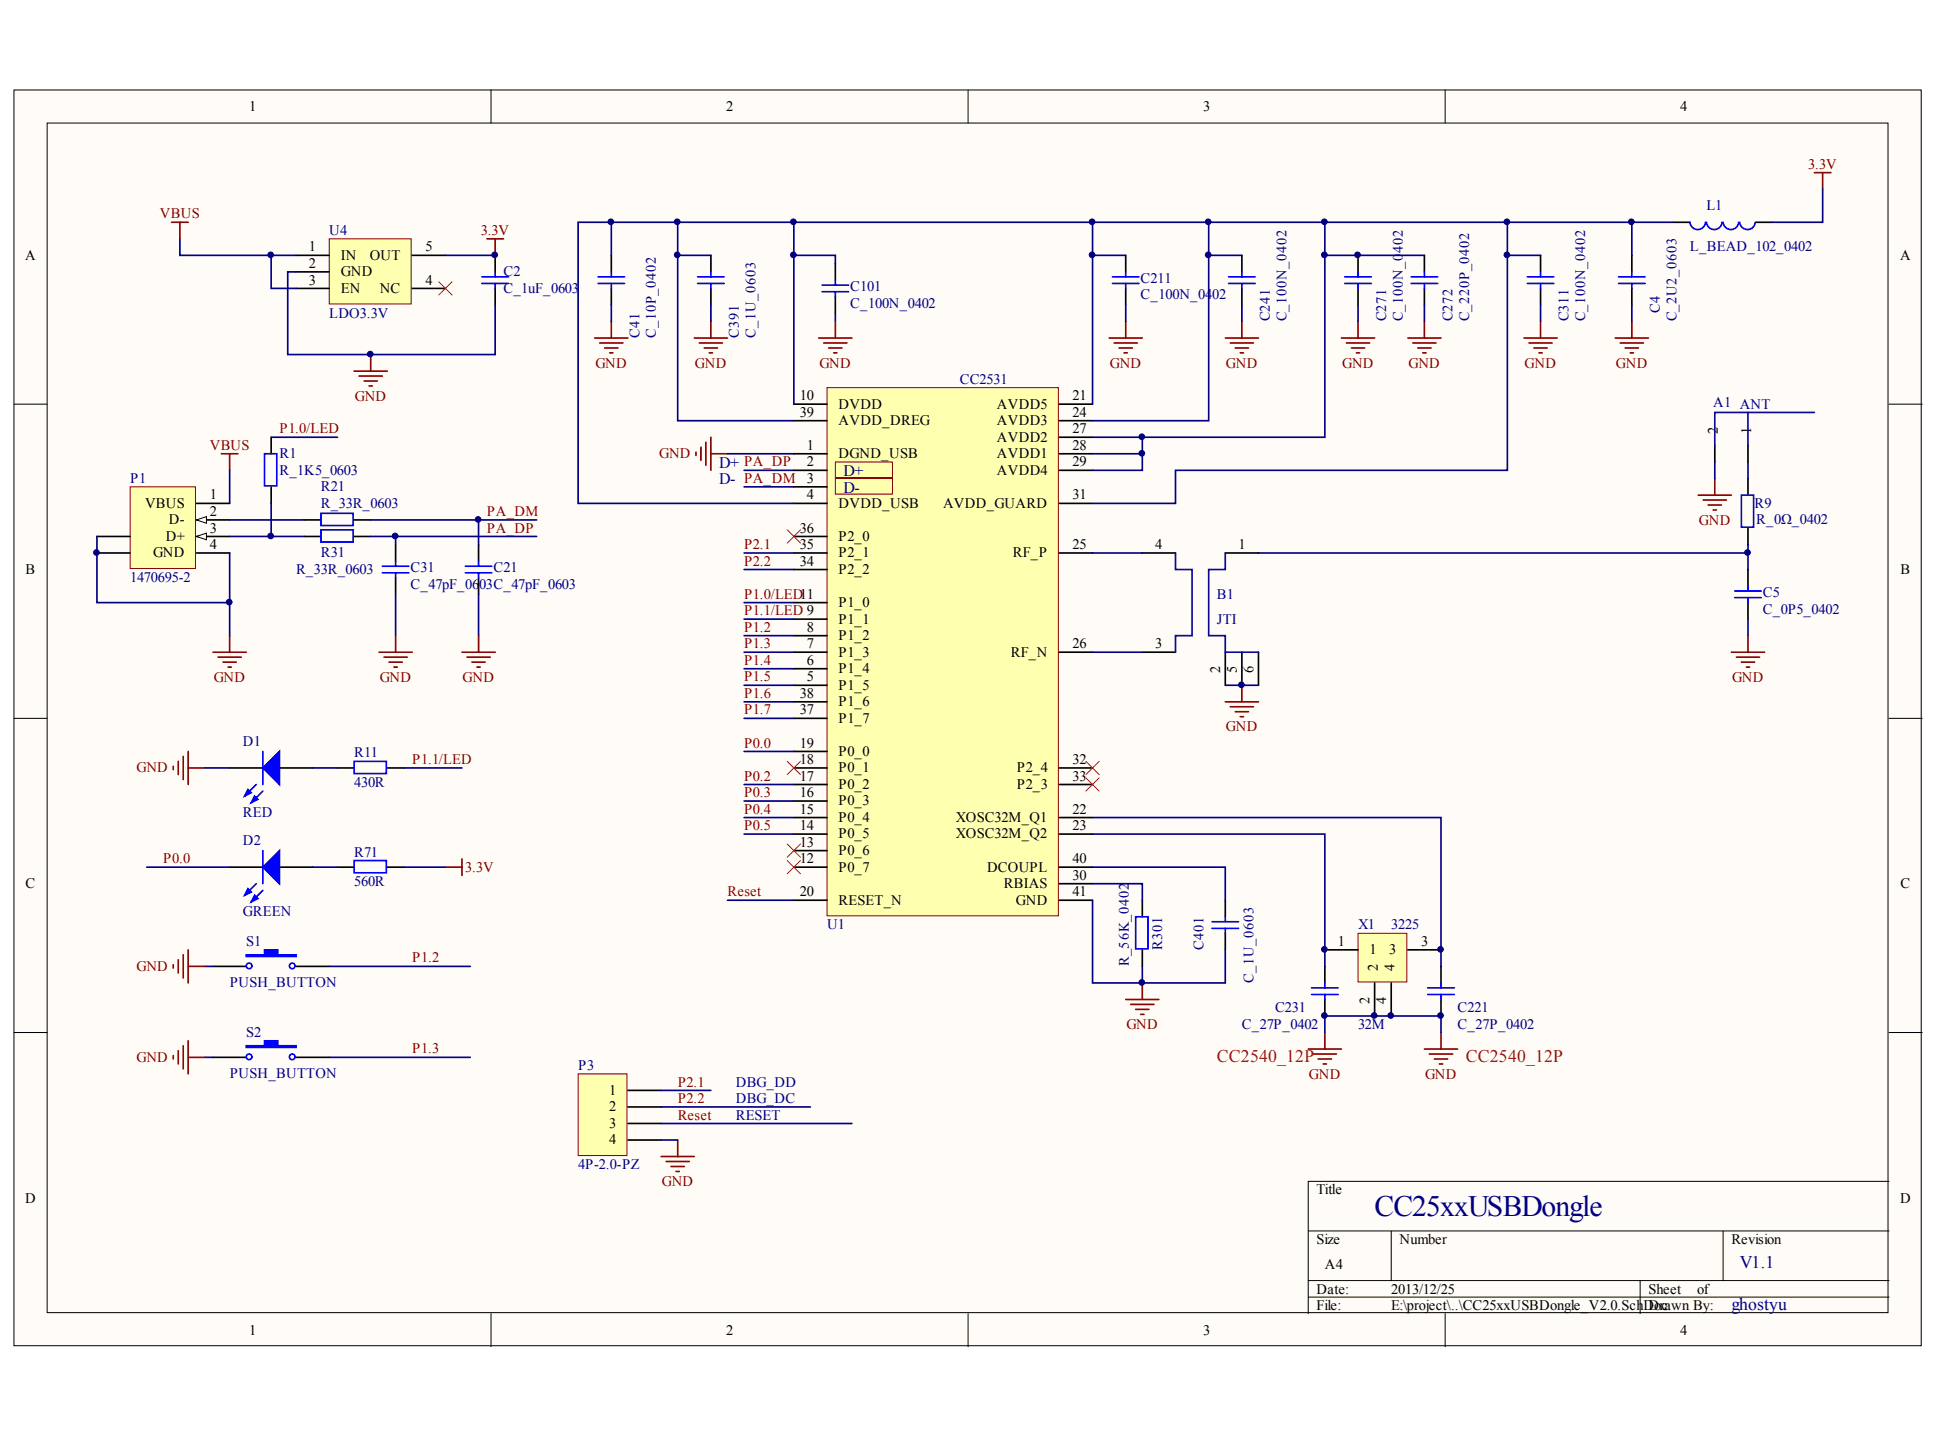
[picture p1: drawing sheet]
<svg xmlns="http://www.w3.org/2000/svg" width="274mm" height="204mm" viewBox="0 0 274 204" stroke-linecap="round" stroke-linejoin="round" font-family="sans-serif">
<defs><g id="words">
<text font-size="4.2" fill="#000080" x="194" y="171.6">CC25xxUSBDongle</text>
<g font-size="2.5" fill="#f00">
<text x="171.7" y="149.8">CC2540_12P</text>
<text x="206.9" y="149.8">CC2540_12P</text>
</g>
<g font-size="2.5" fill="#000080">
<text x="245.5" y="179">V1.1</text>
<text x="244.3" y="184.8">ghostyu</text>
</g>
<g font-size="2.3" fill="#000080">
<text x="101.5" y="66">D+ PA_DP</text>
<text x="101.5" y="68.3">D- PA_DM</text>
</g>
<g font-size="2.1">
<text x="35.1" y="15.7">1</text>
<text x="102.5" y="15.7">2</text>
<text x="169.8" y="15.7">3</text>
<text x="237.1" y="15.7">4</text>
<text x="43.6" y="35.5">1</text>
<text x="60" y="35.5">5</text>
<text x="3.5" y="36.7">A</text>
<text x="43.6" y="37.8">2</text>
<text x="43.6" y="40.1">3</text>
<text x="48.1" y="36.6">IN</text>
<text x="48.1" y="39">GND</text>
<text x="48.1" y="41.3">EN</text>
<text x="52.2" y="36.6">OUT</text>
<text x="53.6" y="41.3">NC</text>
<text x="60" y="40.1">4</text>
<text x="268.1" y="36.7">A</text>
<text x="112.9" y="56.5">10</text>
<text x="112.9" y="58.8">39</text>
<text x="118.3" y="57.6">DVDD</text>
<text x="118.3" y="60">AVDD_DREG</text>
<text x="140.7" y="57.6">AVDD5</text>
<text x="140.7" y="60">AVDD3</text>
<text x="151.4" y="56.5">21</text>
<text x="151.4" y="58.8">24</text>
<text x="113.8" y="63.5">1</text>
<text x="113.8" y="65.8">2</text>
<text x="118.3" y="64.6">DGND_USB</text>
<text x="140.7" y="62.3">AVDD2</text>
<text x="140.7" y="64.6">AVDD1</text>
<text x="151.4" y="61.1">27</text>
<text x="151.4" y="63.5">28</text>
<text x="151.4" y="65.8">29</text>
<text x="20.5" y="71.6">VBUS</text>
<text x="29.6" y="70.5">1</text>
<text x="113.8" y="68.1">3</text>
<text x="113.8" y="70.5">4</text>
<text x="118.3" y="67">UDS+B_M</text>
<text x="118.3" y="69.3">UDS-B_P</text>
<text x="118.3" y="71.6">DVDD_USB</text>
<text x="133.1" y="71.6">AVDD_GUARD</text>
<text x="140.7" y="67">AVDD4</text>
<text x="151.4" y="70.5">31</text>
<text x="23.4" y="76.3">D+</text>
<text x="23.8" y="74">D-</text>
<text x="29.6" y="72.8">2</text>
<text x="29.6" y="75.1">3</text>
<text x="29.6" y="77.5">4</text>
<text x="112.9" y="75.1">36</text>
<text x="112.9" y="77.5">35</text>
<text x="118.3" y="76.3">P2_0</text>
<text x="151.4" y="77.5">25</text>
<text x="163" y="77.5">4</text>
<text x="174.8" y="77.5">1</text>
<text x="3.6" y="81">B</text>
<text x="21.6" y="78.6">GND</text>
<text x="112.9" y="79.8">34</text>
<text x="118.3" y="78.6">P2_1</text>
<text x="118.3" y="81">P2_2</text>
<text x="142.9" y="78.6">RF_P</text>
<text x="268.2" y="81">B</text>
<text x="113.8" y="89.1">8</text>
<text x="118.3" y="85.6">P1_0</text>
<text x="118.3" y="88">P1_1</text>
<text x="113.8" y="91.5">7</text>
<text x="113.8" y="93.8">6</text>
<text x="118.3" y="90.3">P1_2</text>
<text x="118.3" y="92.6">P1_3</text>
<text x="118.3" y="95">P1_4</text>
<text x="142.6" y="92.6">RF_N</text>
<text x="151.4" y="91.5">26</text>
<text x="163" y="91.5">3</text>
<text x="112.9" y="98.5">38</text>
<text x="112.9" y="100.8">37</text>
<text x="113.8" y="96.1">5</text>
<text x="118.3" y="97.3">P1_5</text>
<text x="118.3" y="99.7">P1_6</text>
<text x="118.3" y="102">P1_7</text>
<text x="112.9" y="105.5">19</text>
<text x="112.9" y="107.8">18</text>
<text x="118.3" y="106.7">P0_0</text>
<text x="151.4" y="107.8">32</text>
<text x="112.9" y="110.2">17</text>
<text x="112.9" y="112.5">16</text>
<text x="118.3" y="109">P0_1</text>
<text x="118.3" y="111.3">P0_2</text>
<text x="118.3" y="113.7">P0_3</text>
<text x="143.5" y="111.3">P2_3</text>
<text x="143.5" y="109">P2_4</text>
<text x="151.4" y="110.2">33</text>
<text x="112.9" y="114.8">15</text>
<text x="112.9" y="117.2">14</text>
<text x="112.9" y="119.5">13</text>
<text x="118.3" y="116">P0_4</text>
<text x="118.3" y="118.3">P0_5</text>
<text x="134.9" y="118.3">XOSC32M_Q2</text>
<text x="134.9" y="116">XOSC32M_Q1</text>
<text x="151.4" y="117.2">23</text>
<text x="151.4" y="114.8">22</text>
<text x="3.6" y="125.4">C</text>
<text x="112.9" y="121.8">12</text>
<text x="118.3" y="120.7">P0_6</text>
<text x="118.3" y="123">P0_7</text>
<text x="139.3" y="123">DCOUPL</text>
<text x="141.7" y="125.3">RBIAS</text>
<text x="151.4" y="124.2">30</text>
<text x="151.4" y="121.8">40</text>
<text x="268.2" y="125.4">C</text>
<text x="112.9" y="126.5">20</text>
<text x="118.3" y="127.7">RESET_N</text>
<text x="143.4" y="127.7">GND</text>
<text x="151.4" y="126.5">41</text>
<text x="188.8" y="133.5">1</text>
<text x="193.3" y="134.7">1</text>
<text x="196" y="134.7">3</text>
<text x="200.5" y="133.5">3</text>
<text x="86" y="154.5">1</text>
<text x="86" y="156.8">2</text>
<text x="86" y="159.2">3</text>
<text x="86" y="161.5">4</text>
<text x="3.5" y="169.7">D</text>
<text x="185.8" y="168.5">Title</text>
<text x="268.1" y="169.7">D</text>
<text x="185.8" y="175.5">Size</text>
<text x="187" y="179">A4</text>
<text x="197.5" y="175.5">Number</text>
<text x="244.3" y="175.5">Revision</text>
<text x="185.8" y="182.5">Date:</text>
<text x="185.8" y="184.9">File:</text>
<text x="196.3" y="182.5">2013/12/25</text>
<text x="196.3" y="184.9">E:\project\..\CC25xxUSBDongle_V2.0.Sch</text>
<text x="231.9" y="184.9">DDorawn By:</text>
<text x="232.6" y="182.5">Sheet</text>
<text x="234.4" y="184.9">c</text>
<text x="239.5" y="182.5">of</text>
<text x="35.1" y="188.3">1</text>
<text x="102.5" y="188.3">2</text>
<text x="169.8" y="188.3">3</text>
<text x="237.1" y="188.3">4</text>
</g>
<g font-size="2.1" fill="#800000">
<text x="255.2" y="23.8">3.3V</text>
<text x="22.6" y="30.8">VBUS</text>
<text x="67.8" y="33.1">3.3V</text>
<text x="84" y="51.9">GND</text>
<text x="98.1" y="51.9">GND</text>
<text x="115.6" y="51.9">GND</text>
<text x="156.6" y="51.9">GND</text>
<text x="173" y="51.9">GND</text>
<text x="189.4" y="51.9">GND</text>
<text x="198.8" y="51.9">GND</text>
<text x="215.1" y="51.9">GND</text>
<text x="228" y="51.9">GND</text>
<text x="50.1" y="56.5">GND</text>
<text x="29.6" y="63.5">VBUS</text>
<text x="39.4" y="61.1">P1.0/LED</text>
<text x="93" y="64.6">GND</text>
<text x="68.7" y="72.8">PA_DM</text>
<text x="68.7" y="75.1">PA_DP</text>
<text x="105" y="77.5">P2.1</text>
<text x="239.7" y="74">GND</text>
<text x="105" y="79.8">P2.2</text>
<text x="105" y="84.5">P1.0/LED11</text>
<text x="105" y="86.8">P1.1/LED 9</text>
<text x="105" y="89.1">P1.2</text>
<text x="105" y="91.5">P1.3</text>
<text x="105" y="93.8">P1.4</text>
<text x="30.2" y="96.2">GND</text>
<text x="53.6" y="96.2">GND</text>
<text x="65.3" y="96.2">GND</text>
<text x="105" y="96.1">P1.5</text>
<text x="105" y="98.5">P1.6</text>
<text x="105" y="100.8">P1.7</text>
<text x="244.4" y="96.2">GND</text>
<text x="58.2" y="107.8">P1.1/LED</text>
<text x="105" y="105.5">P0.0</text>
<text x="173" y="103.2">GND</text>
<text x="19.2" y="109">GND</text>
<text x="105" y="110.2">P0.2</text>
<text x="105" y="112.5">P0.3</text>
<text x="105" y="114.8">P0.4</text>
<text x="105" y="117.2">P0.5</text>
<text x="23" y="121.8">P0.0</text>
<text x="65.7" y="123">3.3V</text>
<text x="102.7" y="126.5">Reset</text>
<text x="19.2" y="137">GND</text>
<text x="58.2" y="135.8">P1.2</text>
<text x="19.2" y="149.8">GND</text>
<text x="58.2" y="148.7">P1.3</text>
<text x="158.9" y="145.2">GND</text>
<text x="95.6" y="155.7">P2.2</text>
<text x="95.6" y="153.3">P2.1</text>
<text x="184.7" y="152.2">GND</text>
<text x="201.1" y="152.2">GND</text>
<text x="95.6" y="158">Reset</text>
<text x="93.4" y="167.4">GND</text>
</g>
<g font-size="2.1" fill="#000080">
<text x="240.8" y="29.6">L1</text>
<text x="46.5" y="33.1">U4</text>
<text x="238.5" y="35.5">L_BEAD_102_0402</text>
<text x="71" y="41.3">C_1uF_0603</text>
<text x="71" y="39">C2</text>
<text x="120" y="41.1">C101</text>
<text x="161" y="39.9">C211</text>
<text x="46.5" y="44.8">LDO3.3V</text>
<text x="120" y="43.4">C_100N_0402</text>
<text x="161" y="42.2">C_100N_04</text>
<text x="171" y="42.2">02</text>
<text x="135.4" y="54.1">CC2531</text>
<text x="241.7" y="57.4">A1 ANT</text>
<text x="39.4" y="64.6">R1</text>
<text x="18.4" y="68.1">P1</text>
<text x="39.4" y="67">R_1K5_0603</text>
<text x="45.3" y="71.6">R_33R_0603</text>
<text x="45.3" y="69.3">R21</text>
<text x="247.6" y="71.6">R9</text>
<text x="247.8" y="74">R_0Ω_0402</text>
<text x="18.4" y="82.1">1470695-2</text>
<text x="41.8" y="81">R_33R_0603</text>
<text x="45.3" y="78.6">R31</text>
<text x="57.9" y="83.1">C_47pF_06</text>
<text x="57.9" y="80.7">C31</text>
<text x="67.6" y="83.1">03C_47pF_0603</text>
<text x="69.6" y="80.7">C21</text>
<text x="171.7" y="84.5">B1</text>
<text x="171.7" y="88">JTI</text>
<text x="248.8" y="86.6">C_0P5_0402</text>
<text x="248.8" y="84.2">C5</text>
<text x="34.3" y="105.3">D1</text>
<text x="50" y="106.9">R11</text>
<text x="50" y="111.1">430R</text>
<text x="34.3" y="115.3">RED</text>
<text x="34.3" y="119.3">D2</text>
<text x="50" y="125.1">560R</text>
<text x="50" y="120.9">R71</text>
<text x="34.3" y="129.3">GREEN</text>
<text x="116.7" y="131.2">U1</text>
<text x="191.6" y="131.2">X1</text>
<text x="196.3" y="131.2">3225</text>
<text x="34.8" y="133.5">S1</text>
<text x="32.4" y="139.3">PUSH_BUTTON</text>
<text x="179.9" y="142.8">C231</text>
<text x="205.7" y="142.8">C221</text>
<text x="34.8" y="146.3">S2</text>
<text x="175.2" y="145.2">C_27P_0402</text>
<text x="191.6" y="145.2">32M</text>
<text x="205.7" y="145.2">C_27P_0402</text>
<text x="32.4" y="152.2">PUSH_BUTTON</text>
<text x="81.6" y="151">P3</text>
<text x="103.8" y="155.7">DBG_DC</text>
<text x="103.8" y="153.3">DBG_DD</text>
<text x="103.8" y="158">RESET</text>
<text x="81.6" y="165">4P-2.0-PZ</text>
</g>
<g font-size="2" fill="#000080">
<text x="197.9" y="35.7" transform="rotate(-90 197.9 35.7)">402</text>
<text x="90.2" y="47.7" transform="rotate(-90 90.2 47.7)">C41</text>
<text x="92.6" y="47.7" transform="rotate(-90 92.6 47.7)">C_10P_0402</text>
<text x="104.3" y="47.7" transform="rotate(-90 104.3 47.7)">C391</text>
<text x="106.6" y="47.7" transform="rotate(-90 106.6 47.7)">C_1U_0603</text>
<text x="179.2" y="45.4" transform="rotate(-90 179.2 45.4)">C241</text>
<text x="181.5" y="45.4" transform="rotate(-90 181.5 45.4)">C_100N_0402</text>
<text x="195.6" y="45.4" transform="rotate(-90 195.6 45.4)">C271</text>
<text x="197.9" y="45.4" transform="rotate(-90 197.9 45.4)">C_100N_0</text>
<text x="205" y="45.4" transform="rotate(-90 205 45.4)">C272</text>
<text x="207.3" y="45.4" transform="rotate(-90 207.3 45.4)">C_220P_0402</text>
<text x="221.4" y="45.4" transform="rotate(-90 221.4 45.4)">C311</text>
<text x="223.7" y="45.4" transform="rotate(-90 223.7 45.4)">C_100N_0402</text>
<text x="234.2" y="44.2" transform="rotate(-90 234.2 44.2)">C4</text>
<text x="236.6" y="45.4" transform="rotate(-90 236.6 45.4)">C_2U2_0603</text>
<text x="159.3" y="136.4" transform="rotate(-90 159.3 136.4)">R_56K_0402</text>
<text x="164" y="134" transform="rotate(-90 164 134)">R301</text>
<text x="169.8" y="134" transform="rotate(-90 169.8 134)">C401</text>
<text x="176.9" y="138.7" transform="rotate(-90 176.9 138.7)">C_1U_0603</text>
</g>
<g font-size="2">
<text x="242.4" y="61.2" transform="rotate(-90 242.4 61.2)">2</text>
<text x="247.1" y="61.2" transform="rotate(-90 247.1 61.2)">1</text>
<text x="172.2" y="95" transform="rotate(-90 172.2 95)">2</text>
<text x="174.5" y="95" transform="rotate(-90 174.5 95)">5</text>
<text x="176.9" y="95" transform="rotate(-90 176.9 95)">6</text>
<text x="194.4" y="137.1" transform="rotate(-90 194.4 137.1)">2</text>
<text x="196.8" y="137.1" transform="rotate(-90 196.8 137.1)">4</text>
<text x="193.3" y="141.7" transform="rotate(-90 193.3 141.7)">2</text>
<text x="195.6" y="141.7" transform="rotate(-90 195.6 141.7)">4</text>
</g>
</g></defs>
<g fill="#fffcf8" stroke="#000" stroke-width=".14">
<path d="M2 12.7h269.1v177.2h-269.1z"/>
<path d="M6.7 17.4h259.7v167.8h-259.7z"/>
</g>
<g fill="none" stroke="#000" stroke-width=".14">
<path d="M69.3 12.7v4.7M136.6 12.7v4.7M203.9 12.7v4.7M2 57h4.7M266.6 57h4.6M2 101.4h4.7M266.6 101.4h4.6M2 145.7h4.7M266.6 145.7h4.6M184.6 173.7h82M196.3 173.7v7M243.1 173.7v7"/>
<path d="M266.6 166.7h-82v18.7M69.3 185.4v4.6M136.6 185.4v4.6M184.6 180.7h82M184.6 183h82M203.9 185.4v4.6M231.4 180.7v4.7"/>
</g>
<path d="M116.7 54.7h32.6v74.5h-32.6z" fill="#ffffb0" stroke="#800000" stroke-width=".14"/>
<g fill="none" stroke="#000" stroke-width=".23">
<path d="M100.3 36v2.4M158.9 36v2.4M175.2 36v2.4M191.6 36v2.4M201 36v2.4M217.4 36v2.4M230.3 36v2.4M236.1 31.4h2.4M247.8 31.4h2.4M100.3 40.7v2.3M112 57h4.7M112 59.4h4.7"/>
<path d="M149.5 57h4.7M149.5 59.4h4.7M158.9 40.7v2.3M175.2 40.7v2.3M191.6 40.7v2.3M201 40.7v2.3M217.4 40.7v2.3M230.3 40.7v2.3M112 64h4.7M112 66.4h4.7M112 68.7h4.7M112 71h4.7"/>
<path d="M112 75.7h4.7M112 78h4.7M149.5 64h4.7M149.5 66.4h4.7M149.5 71h4.7M149.5 78h4.7M149.5 61.7h4.7M112 80.4h4.7M112 85h4.7M112 87.4h4.7M112 89.7h4.7M112 92h4.7"/>
<path d="M112 94.4h4.7M112 96.7h4.7M112 99h4.7M149.5 92h4.7M112 101.4h4.7M112 106h4.7M112 108.4h4.7M112 110.7h4.7M112 113h4.7M112 115.4h4.7M112 117.7h4.7M149.5 108.4h4.7"/>
<path d="M149.5 110.7h4.7M149.5 115.4h4.7M149.5 117.7h4.7M112 120h4.7M112 122.4h4.7M112 127h4.7M149.5 122.4h4.7M149.5 127h4.7M149.5 124.7h4.7M161.2 127v2.4M161.2 134v2.4M172.9 127v2.4"/>
<path d="M172.9 131.7v2.3M187 136.4v2.3M203.3 136.4v2.3M187 141v2.4M203.3 141v2.4"/>
</g>
<g fill="none" stroke="#800000" stroke-width=".23">
<path d="M256 24.4h2.4M257.2 24.4v2.3M98 47.7h4.7M98.7 48.4h3.3M99.4 49.1h1.9M100.1 49.8h.4M100.3 45.4v2.3M156.5 47.7h4.7M157.2 48.4h3.3M157.9 49.1h1.9M158.6 49.8h.5M158.9 45.4v2.3"/>
<path d="M172.9 47.7h4.7M173.6 48.4h3.3M174.3 49.1h1.9M175 49.8h.5M175.2 45.4v2.3M189.3 47.7h4.7M190 48.4h3.3M190.7 49.1h1.9M191.4 49.8h.5M191.6 45.4v2.3M198.7 47.7h4.6M199.4 48.4h3.2"/>
<path d="M200.1 49.1h1.8M200.8 49.8h.4M201 45.4v2.3M215 47.7h4.7M215.8 48.4h3.2M216.5 49.1h1.8M217.2 49.8h.4M217.4 45.4v2.3M227.9 47.7h4.7M228.6 48.4h3.3M229.3 49.1h1.9M230 49.8h.5"/>
<path d="M230.3 45.4v2.3M172.9 99h4.7M173.6 99.7h3.3M175.2 96.7v2.3M174.3 100.4h1.9M175 101.1h.5M161.2 138.7v2.3M158.9 141h4.6M159.6 141.7h3.2M160.3 142.4h1.8M161 143.1h.4M184.6 148h4.7"/>
<path d="M185.3 148.7h3.3M186 149.4h1.9M186.7 150.1h.5M187 145.7v2.3M201 148h4.7M201.7 148.7h3.3M202.4 149.4h1.9M203.1 150.1h.5M203.3 145.7v2.3"/>
</g>
<g fill="none" stroke="#00f" stroke-width=".23">
<path d="M98.4 40h3.8M98.4 39.1h3.8M100.3 38.4v.7M100.3 40v.7M157 40h3.7M157 39.1h3.7M158.9 38.4v.7M158.9 40v.7M173.4 40h3.7M173.4 39.1h3.7M175.2 38.4v.7M175.2 40v.7"/>
<path d="M189.8 40h3.7M189.8 39.1h3.7M191.6 38.4v.7M191.6 40v.7M199.1 40h3.8M199.1 39.1h3.8M201 38.4v.7M201 40v.7M215.5 40h3.8M215.5 39.1h3.8M217.4 38.4v.7M217.4 40v.7"/>
<path d="M228.4 40h3.7M228.4 39.1h3.7M230.3 38.4v.7M230.3 40v.7M240.7 31.4a1.1 1.1 0 0 1-1.1 1 1.1 1.1 0 0 1-1.1-1M243 31.4a1.1 1.1 0 0 1-1.1 1 1.1 1.1 0 0 1-1.1-1M245.3 31.4a1.1 1.1 0 0 1-1 1 1.1 1.1 0 0 1-1.2-1M247.7 31.4a1.1 1.1 0 0 1-1.1 1 1.1 1.1 0 0 1-1.1-1M160.3 129.4h1.7v4.5h-1.7zM171 130.1h3.8M171 131h3.8M172.9 129.4v.7"/>
<path d="M172.9 131v.7M185.1 139.4h3.7M187 138.7v.7M201.5 139.4h3.7M203.3 138.7v.7M185.1 140.3h3.7M187 140.3v.7M201.5 140.3h3.7M203.3 140.3v.7"/>
</g>
<g fill="none" stroke="#000080" stroke-width=".23">
<path d="M95.6 36h4.7M112 31.4v25.6M154.2 36h4.7M154.2 31.4v25.6M170.6 31.4v28h-16.4M170.6 36h4.6M187 31.4v30.3h-32.8M187 36h14M212.7 31.4v35h-46.8v4.6h-11.7M212.7 36h4.7M230.3 31.4v4.6M100.3 43v2.4"/>
<path d="M158.9 43v2.4M175.2 43v2.4M191.6 43v2.4M201 43v2.4M217.4 43v2.4M230.3 43v2.4M105 68.7h7M105 66.4h7M105 78h7M154.2 64h7M161.2 61.7v4.7h-7M105 85h7"/>
<path d="M105 87.4h7M105 89.7h7M105 80.4h7M105 92h7M105 94.4h7M105 96.7h7M105 99h7M105 101.4h7M105 106h7M105 110.7h7M105 113h7M105 115.4h7"/>
<path d="M105 117.7h7M154.2 117.7h32.8v18.7M154.2 115.4h49.1v21M154.2 122.4h18.7v4.6M154.2 127v11.7h18.7v-4.7M154.2 124.7h7v2.3M161.2 136.4v2.3"/>
</g>
<path d="M191.6 131.7h6.9v6.9h-6.9z" fill="#ffffb0" stroke="#800000" stroke-width=".14"/>
<path d="M69.9 36v2.4M69.9 40.7v2.3M246.7 67.5v2.4M246.7 74.5v2.4M187 134h4.6M194 138.7v4.7M196.3 138.7v4.7M198.7 134h4.6" fill="none" stroke="#000" stroke-width=".23"/>
<path d="M25.4 33.7v2.3h16.4M236.1 31.4h-140.5v28h16.4M257.2 26.7v4.7h-7M246.7 76.9v1.1h-69.1M246.7 78v2.4" fill="none" stroke="#000080" stroke-width=".23"/>
<path d="M68 40h3.7M68 39.1h3.7M69.9 38.4v.7M69.9 40v.7M245.7 69.9h1.8v4.5h-1.8z" fill="none" stroke="#00f" stroke-width=".23"/>
<path d="M68.7 33.7h2.3M69.9 33.7v2.3M50 52.4h4.7M50.7 53.1h3.3M51.4 53.8h1.8M52.1 54.5h.4M52.3 50v2.4" fill="none" stroke="#800000" stroke-width=".23"/>
<path d="M46.5 33.7h11.5v9.2h-11.5z" fill="#ffffb0" stroke="#800000" stroke-width=".14"/>
<g fill="none" stroke="#000" stroke-width=".23">
<path d="M41.8 36h4.7M41.8 38.4h4.7M58.2 36h4.6M86.3 36v2.4M41.8 40.7h4.7M58.2 40.7h4.6M86.3 40.7v2.3M161.2 78h4.7M172.9 78h4.7M161.2 92h4.7M172.9 92v4.7M175.2 92v4.7"/>
<path d="M177.6 92v4.7M246.7 80.4v2.3M246.7 85v2.4"/>
</g>
<g fill="none" stroke="#000080" stroke-width=".23">
<path d="M38.3 36v4.7h3.5M41.8 38.4h-1.2v11.6h29.3v-7M62.8 36h7.1M86.3 31.4h-4.7v39.6h30.4M95.6 31.4h-9.3v4.6M86.3 43v2.4M102.7 64h9.3M154.2 78h7M246.7 65.2v2.3M154.2 92h7M172.9 96.7h4.7M246.7 87.4v2.3"/>
<path d="M102.7 127h9.3"/>
</g>
<g fill="none" stroke="#f00" stroke-width=".14">
<path d="M61.9 39.8l1.9 1.8M63.8 39.8l-1.9 1.8M111.1 74.8l1.9 1.8M113 74.8l-1.9 1.8M111.1 107.4l1.9 1.9M111.1 119.1l1.9 1.9M113 107.4l-1.9 1.9M113 119.1l-1.9 1.9M153.2 107.4l1.9 1.9M153.2 109.8l1.9 1.8M155.1 107.4l-1.9 1.9M155.1 109.8l-1.9 1.8"/>
<path d="M111.1 121.4l1.9 1.9M113 121.4l-1.9 1.9"/>
</g>
<g fill="none" stroke="#800000" stroke-width=".23">
<path d="M24.2 31.4h2.4M25.4 31.4v2.3M83.9 47.7h4.7M84.6 48.4h3.3M85.3 49.1h1.9M86 49.8h.5M86.3 45.4v2.3M98.2 63.8v.5M98.9 63.1v1.9M99.6 62.4v3.3M100.3 61.7v4.7M100.3 64h2.4"/>
<path d="M244.3 92h4.7M245 92.7h3.3M245.7 93.4h1.9M246.4 94.1h.5M246.7 89.7v2.3"/>
</g>
<path d="M165.9 78v2.4h2.3v9.3h-2.3v2.3M172.9 78v2.4h-2.3v9.3h2.3v2.3h4.7" fill="none" stroke="#0000b4" stroke-width=".23"/>
<path d="M84.4 40h3.7M84.4 39.1h3.7M86.3 38.4v.7M86.3 40v.7M244.8 83.4h3.7M244.8 84.3h3.7M246.7 82.7v.7M246.7 84.3v.7" fill="none" stroke="#00f" stroke-width=".23"/>
<path d="M18.4 68.7h9.2v11.5h-9.2z" fill="#ffffb0" stroke="#800000" stroke-width=".14"/>
<path d="M27.7 71h4.7M27.7 73.4h4.7" fill="none" stroke="#000" stroke-width=".23"/>
<path d="M27.7 73.4l1.4-.5v.9z" fill="#fffcf8" stroke="#000" stroke-width=".14"/>
<path d="M27.7 75.7h4.7" fill="none" stroke="#000" stroke-width=".23"/>
<path d="M27.7 75.7l1.4-.5v1z" fill="#fffcf8" stroke="#000" stroke-width=".14"/>
<g fill="none" stroke="#000" stroke-width=".23">
<path d="M13.7 78h4.7M13.7 75.7h4.7M27.7 78h4.7M42.9 75.7h2.4M42.9 73.4h2.4M50 75.7h2.3M50 73.4h2.3M55.8 76.9v2.3M67.5 76.9v2.3M55.8 81.5v2.4M67.5 81.5v2.4M32.4 108.4h4.7"/>
<path d="M39.4 108.4h4.7M47.6 108.4h2.4M54.7 108.4h2.3M30.1 136.4h4.7M32.4 122.4h4.7M39.4 122.4h4.7M41.8 136.4h4.7M47.6 122.4h2.4M54.7 122.4h2.3M30.1 149.2h4.7M41.8 149.2h4.7"/>
</g>
<g fill="none" stroke="#800000" stroke-width=".23">
<path d="M31.2 64h2.4M32.4 64v2.4M30.1 92h4.7M30.8 92.7h3.2M31.5 93.4h1.8M32.2 94.1h.4M32.4 89.7v2.3M53.5 92h4.7M54.2 92.7h3.3M54.9 93.4h1.9M55.6 94.1h.5M55.8 89.7v2.3"/>
<path d="M65.2 92h4.7M65.9 92.7h3.3M66.6 93.4h1.9M67.3 94.1h.5M67.5 89.7v2.3M24.4 108.1v.5M25.2 107.4v1.9M25.9 106.7v3.3M26.6 106v4.7M26.6 108.4h2.3M24.4 136.1v.5M25.2 135.4v1.9"/>
<path d="M25.9 134.7v3.3M26.6 134v4.7M26.6 136.4h2.3M62.8 122.4h2.4M65.2 121.2v2.3M24.4 149v.4M25.2 148.3v1.8M25.9 147.6v3.2M26.6 146.9v4.6M26.6 149.2h2.3"/>
</g>
<g fill="none" stroke="#000080" stroke-width=".23">
<path d="M13.7 75.7v9.3h18.7v-7M32.4 66.4v4.6M32.4 73.4h10.5M32.4 75.7h10.5M52.3 73.4h23.4M52.3 75.7h23.4M55.8 75.7v1.2M67.5 73.4v3.5M32.4 85v4.7M55.8 83.9v5.8M67.5 83.9v5.8M28.9 108.4h3.5"/>
<path d="M44.1 108.4h3.5M57 108.4h8.2M20.7 122.4h11.7M28.9 136.4h1.2M44.1 122.4h3.5M46.5 136.4h19.9M57 122.4h5.8M28.9 149.2h1.2M46.5 149.2h19.9"/>
</g>
<g fill="none" stroke="#00f" stroke-width=".23">
<path d="M45.3 72.4h4.5v1.8h-4.5zM45.3 74.8h4.5v1.7h-4.5zM54 79.9h3.7M55.8 79.2v.7M65.7 79.9h3.7M67.5 79.2v.7M54 80.8h3.7M55.8 80.8v.7M65.7 80.8h3.7M67.5 80.8v.7M36.2 110.7l-1.7 1.6M37.1 111.6l-1.6 1.7"/>
<path d="M37.1 106v4.7M50 107.4h4.5v1.8h-4.5zM36.2 124.7l-1.7 1.6M37.1 120v4.7M37.1 125.6l-1.6 1.7M50 121.4h4.5v1.8h-4.5z"/>
<circle cx="35.1" cy="136.3" r=".4"/>
<circle cx="41.2" cy="136.3" r=".4"/>
<circle cx="35.1" cy="149.1" r=".4"/>
<circle cx="41.2" cy="149.1" r=".4"/>
</g>
<g fill="#00f" stroke="#00f" stroke-width=".23">
<path d="M37.1 108.4l2.3-2.4v4.7z"/>
<path d="M35 111.4l.5 .5-1 .4z"/>
<path d="M35.9 112.3l.5 .5-.9 .5z"/>
<path d="M37.1 122.4l2.3-2.4v4.7z"/>
<path d="M35 125.4l.5 .5-1 .4z"/>
<path d="M35.9 126.3l.5 .5-.9 .5z"/>
<path d="M34.8 134.7h2.5v-.7h1.9v.7h2.6v.3h-7z" fill-rule="evenodd"/>
<path d="M34.8 147.6h2.5v-.7h1.9v.7h2.6v.2h-7z" fill-rule="evenodd"/>
</g>
<path d="M81.6 151.5h6.9v11.6h-6.9z" fill="#ffffb0" stroke="#800000" stroke-width=".14"/>
<path d="M117.9 37.2v2.3M117.9 41.9v2.3M38.3 61.7v2.3M38.3 68.7v2.3M242 62.9v2.3M246.7 62.9v2.3M88.6 153.9h4.7M88.6 156.2h4.7M88.6 158.5h4.7M88.6 160.9h4.7" fill="none" stroke="#000" stroke-width=".23"/>
<g fill="none" stroke="#800000" stroke-width=".23">
<path d="M115.5 47.7h4.7M116.2 48.4h3.3M116.9 49.1h1.9M117.6 49.8h.5M117.9 45.4v2.3M239.6 69.9h4.7M240.3 70.6h3.3M241 71.3h1.9M241.7 72h.5M242 67.5v2.4M93.3 163.2h4.7M94 163.9h3.3"/>
<path d="M94.7 164.6h1.9M95.4 165.3h.5M95.6 160.9v2.3"/>
</g>
<path d="M112 36h5.9v1.2M117.9 44.2v1.2M38.3 61.7h9.3M38.3 71v4.7M242 65.2v2.3M93.3 153.9h7M93.3 158.5h26.9M93.3 156.2h21.1M93.3 160.9h2.3" fill="none" stroke="#000080" stroke-width=".23"/>
<path d="M246.7 58.2v4.7M256 58.2h-14v4.7" fill="none" stroke="#0000b4" stroke-width=".23"/>
<path d="M117.9 39.5v.7M116 40.2h3.7M116 41.2h3.7M117.9 41.2v.7M37.3 64h1.8v4.6h-1.8z" fill="none" stroke="#00f" stroke-width=".23"/>
<g fill="#ffffb0" stroke="#800000" stroke-width=".14">
<path d="M117.9 65.2h8v2.2h-8z"/>
<path d="M117.9 67.5h8v2.2h-8z"/>
</g>
<path d="M187 145.7v-2.3h16.3v2.3" fill="none" stroke="#000080" stroke-width=".23"/>
<g fill="#000080" stroke="#000080" stroke-width=".14">
<circle cx="13.6" cy="78" r=".4"/>
<circle cx="32.3" cy="85" r=".4"/>
<circle cx="38.2" cy="75.6" r=".4"/>
<circle cx="38.2" cy="36" r=".4"/>
<circle cx="52.2" cy="50" r=".4"/>
<circle cx="55.8" cy="75.6" r=".4"/>
<circle cx="67.5" cy="73.3" r=".4"/>
<circle cx="69.8" cy="36" r=".4"/>
<circle cx="86.2" cy="31.3" r=".4"/>
<circle cx="95.6" cy="36" r=".4"/>
<circle cx="95.6" cy="31.3" r=".4"/>
<circle cx="112" cy="36" r=".4"/>
<circle cx="112" cy="31.3" r=".4"/>
<circle cx="154.1" cy="36" r=".4"/>
<circle cx="154.1" cy="31.3" r=".4"/>
<circle cx="161.1" cy="138.6" r=".4"/>
<circle cx="161.1" cy="64" r=".4"/>
<circle cx="161.1" cy="61.6" r=".4"/>
<circle cx="170.5" cy="36" r=".4"/>
<circle cx="170.5" cy="31.3" r=".4"/>
<circle cx="175.2" cy="96.6" r=".4"/>
<circle cx="186.9" cy="143.3" r=".4"/>
<circle cx="186.9" cy="134" r=".4"/>
<circle cx="186.9" cy="36" r=".4"/>
<circle cx="186.9" cy="31.3" r=".4"/>
<circle cx="191.6" cy="36" r=".4"/>
<circle cx="193.9" cy="143.3" r=".4"/>
<circle cx="196.2" cy="143.3" r=".4"/>
<circle cx="203.3" cy="143.3" r=".4"/>
<circle cx="203.3" cy="134" r=".4"/>
<circle cx="212.6" cy="36" r=".4"/>
<circle cx="212.6" cy="31.3" r=".4"/>
<circle cx="230.2" cy="31.3" r=".4"/>
<circle cx="246.6" cy="78" r=".4"/>
</g>
<use href="#words"/>
</svg>
